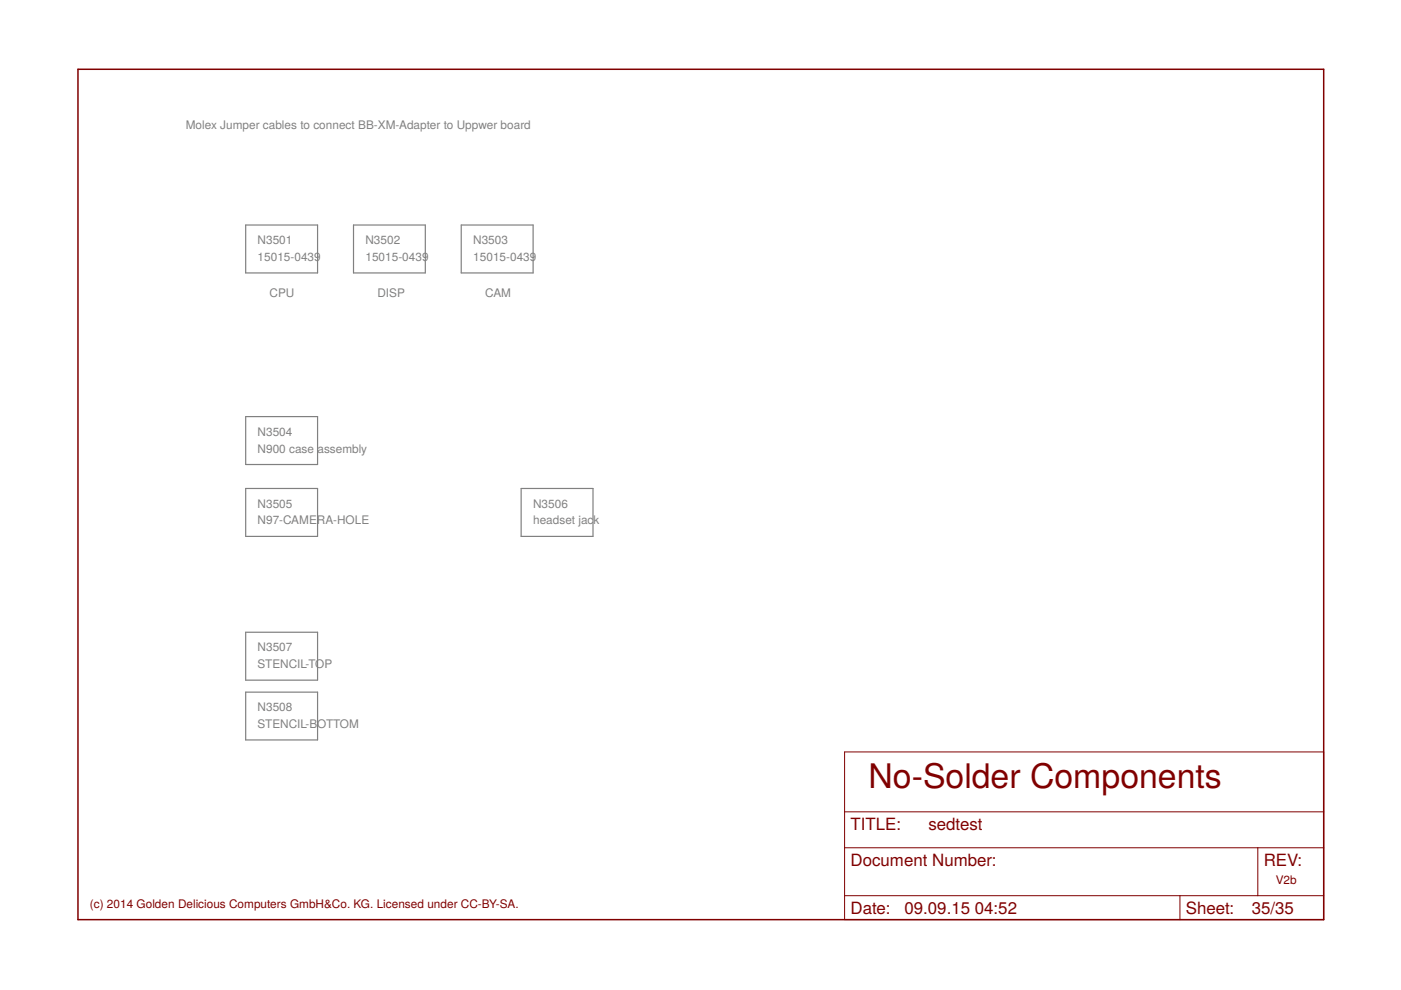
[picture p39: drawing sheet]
<svg xmlns="http://www.w3.org/2000/svg" width="297mm" height="210mm" viewBox="0 0 297 210" stroke-linecap="round" stroke-linejoin="round" font-family="sans-serif">
<defs><g id="words">
<text font-size="7.2" fill="#800000" x="184.1" y="167.1">No-Solder Components</text>
<g font-size="3.6" fill="#800000">
<text x="180.3" y="175.9">TITLE:</text>
<text x="196.8" y="175.9">sedtest</text>
<text x="180.3" y="183.6">Document Number:</text>
<text x="267.9" y="183.6">REV:</text>
<text x="180.3" y="193.7">Date:</text>
<text x="191.8" y="193.7">09.09.15</text>
<text x="206.7" y="193.7">04:52</text>
<text x="251.4" y="193.7">Sheet:</text>
<text x="265.4" y="193.7">35/35</text>
</g>
<g font-size="2.5" fill="#808080">
<text x="39.4" y="27.4">Molex Jumper cables to connect BB-XM-Adapter to Uppwer board</text>
<text x="54.6" y="51.8">N3501</text>
<text x="77.5" y="51.8">N3502</text>
<text x="100.3" y="51.8">N3503</text>
<text x="54.6" y="55.3">15015-0439</text>
<text x="77.5" y="55.3">15015-0439</text>
<text x="100.3" y="55.3">15015-0439</text>
<text x="57.2" y="62.9">CPU</text>
<text x="80" y="62.9">DISP</text>
<text x="102.9" y="62.9">CAM</text>
<text x="54.6" y="96">N900 case assembly</text>
<text x="54.6" y="92.4">N3504</text>
<text x="54.6" y="107.6">N3505</text>
<text x="113" y="107.6">N3506</text>
<text x="54.6" y="111.2">N97-CAMERA-HOLE</text>
<text x="113" y="111.2">headset jac</text>
<text x="125.8" y="111.2">k</text>
<text x="54.6" y="141.7">STENCIL-TOP</text>
<text x="54.6" y="138.1">N3507</text>
<text x="54.6" y="154.4">STENCIL-BOTTOM</text>
<text x="54.6" y="150.8">N3508</text>
</g>
<g font-size="2.5" fill="#800000">
<text x="270.5" y="187.4">V2b</text>
<text x="19.1" y="192.4">(c) 2014 Golden Delicious Computers GmbH&amp;Co. KG. Licensed under CC-BY-SA.</text>
</g>
</g></defs>
<path d="M52.1 47.7h15.2v10.2h-15.2zM75 47.7h15.2v10.2h-15.2zM97.8 47.7h15.2v10.2h-15.2zM52.1 88.3h15.2v10.2h-15.2zM52.1 103.6h15.2v10.1h-15.2zM110.5 103.6h15.2v10.1h-15.2zM52.1 134h15.2v10.2h-15.2zM52.1 146.7h15.2v10.2h-15.2z" fill="none" stroke="#808080" stroke-width=".25"/>
<path d="M16.5 14.7h264.1v180.3h-264.1z" fill="none" stroke="#800000" stroke-width=".32"/>
<path d="M179.1 159.4h101.5v35.6h-101.5zM179.1 179.7h101.5M179.1 172.1h101.5M266.7 179.7v10.2M179.1 189.9h101.5M250.2 189.9v5.1" fill="none" stroke="#800000" stroke-width=".21"/>
<use href="#words"/>
</svg>
